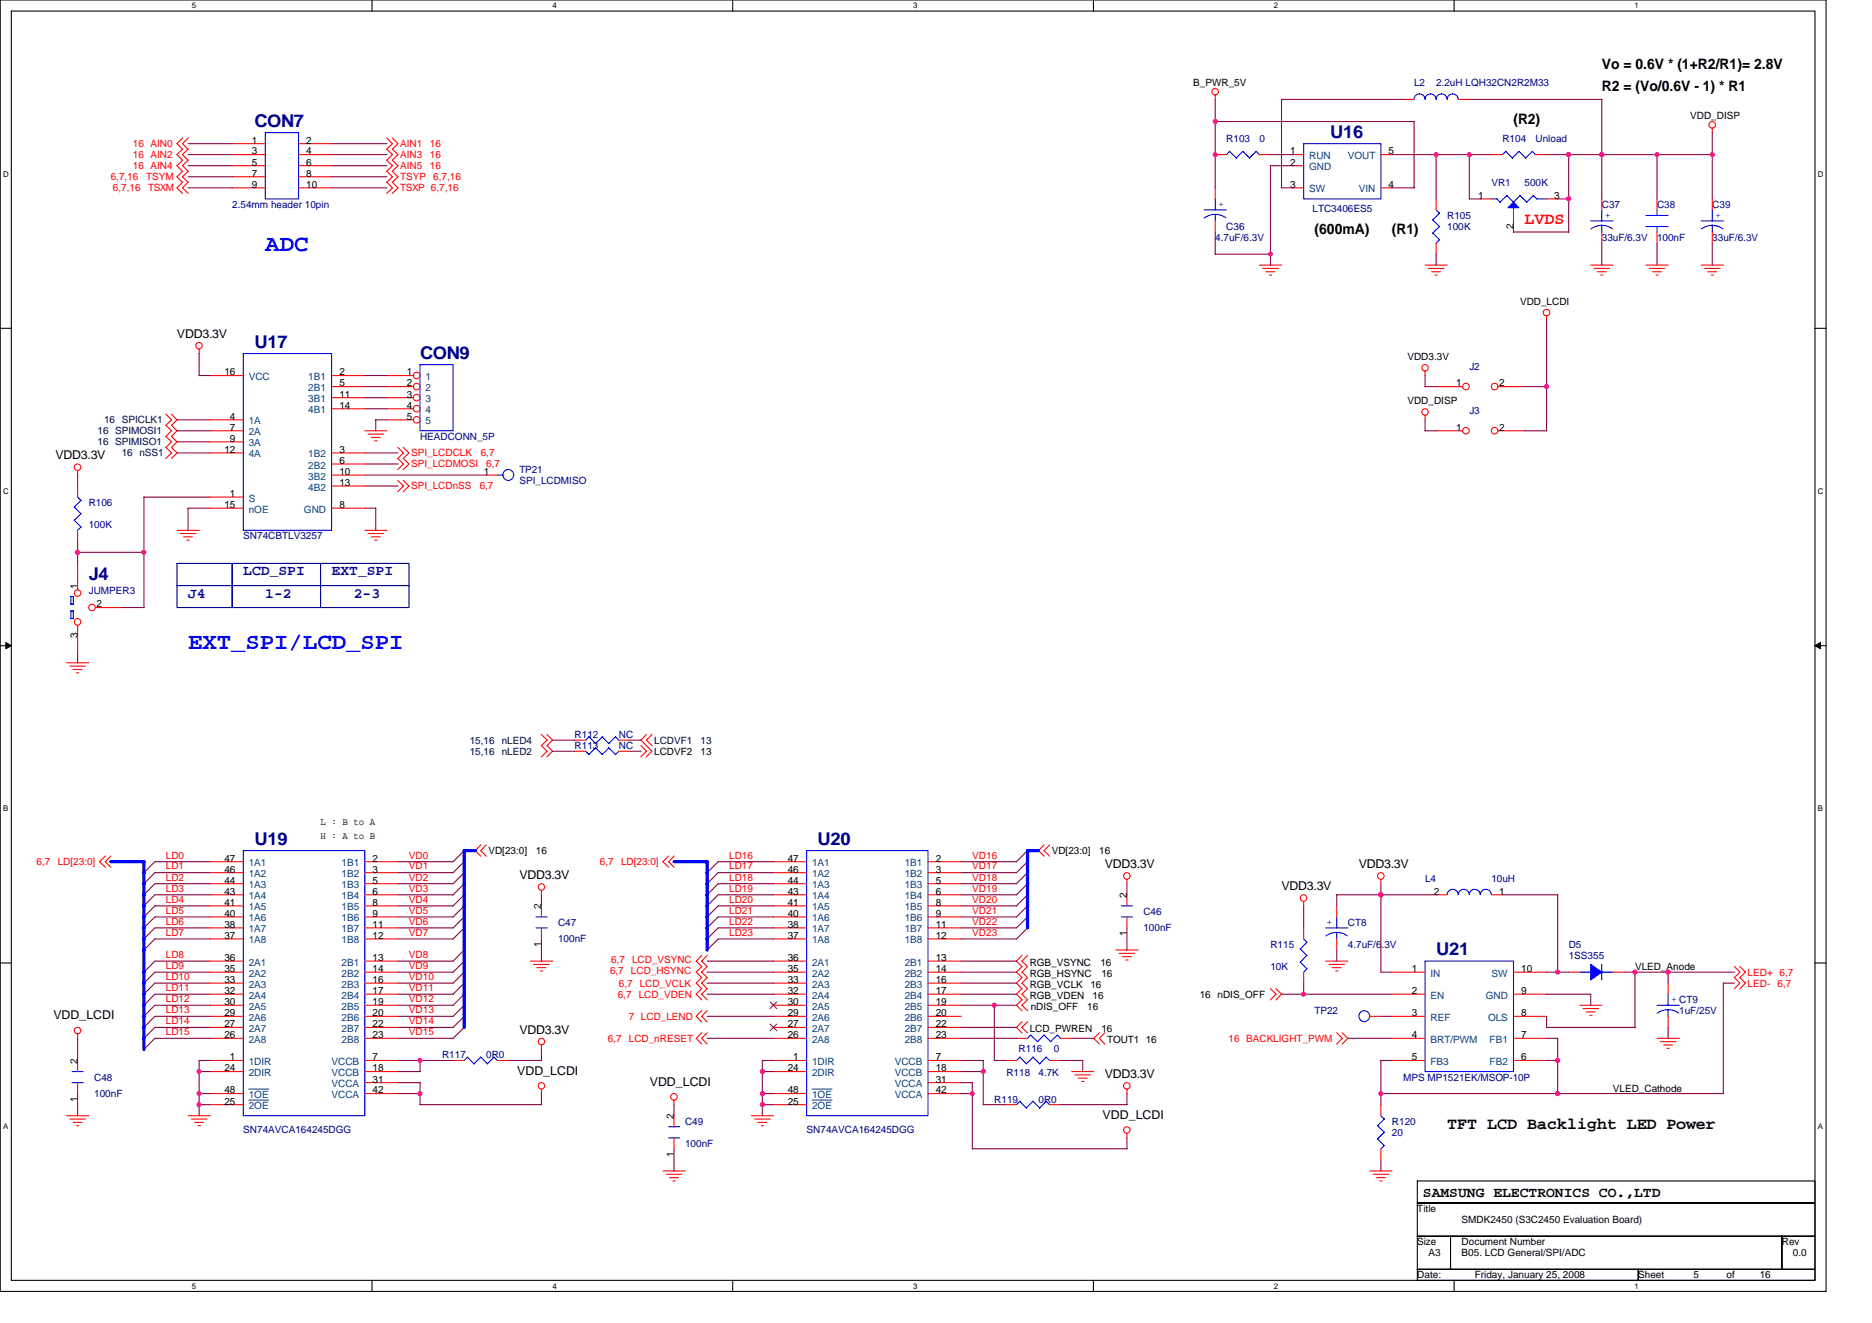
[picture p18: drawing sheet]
<svg xmlns="http://www.w3.org/2000/svg" width="297mm" height="210mm" viewBox="0 0 297 210" stroke-linecap="round" stroke-linejoin="round" font-family="sans-serif">
<defs><g id="words">
<g font-size="3.7" fill="#00f">
<text x="42.1" y="39.9">ADC</text>
<text x="29.8" y="103">EXT_SPI/LCD_SPI</text>
</g>
<g font-size="2.8" fill="#000080">
<text x="40.4" y="20.1">CON7</text>
<text x="211" y="21.9">U16</text>
<text x="40.4" y="55.2">U17</text>
<text x="66.7" y="56.9">CON9</text>
<text x="14.1" y="92">J4</text>
<text x="40.4" y="134">U19</text>
<text x="129.7" y="134">U20</text>
<text x="227.9" y="151.6">U21</text>
</g>
<text font-size="2.6" fill="#f00" x="241.9" y="35.5">LVDS</text>
<text font-size="2.6" x="229.6" y="179.2">TFT LCD Backlight LED Power</text>
<g font-size="2.3">
<text x="254.2" y="10.9">Vo = 0.6V * (1+R2/R1)= 2.8V</text>
<text x="254.2" y="14.4">R2 = (Vo/0.6V - 1) * R1</text>
<text x="240.2" y="19.6">(R2)</text>
<text x="208.6" y="37.2">(600mA)</text>
<text x="220.9" y="37.2">(R1)</text>
<text x="225.8" y="190">SAMSUNG ELECTRONICS CO.,LTD</text>
</g>
<g font-size="2.3" fill="#0000a0">
<text x="29.8" y="94.8">J4</text>
<text x="38.6" y="91.3">LCD_SPI</text>
<text x="42.1" y="94.8">1-2</text>
<text x="52.6" y="91.3">EXT_SPI</text>
<text x="56.1" y="94.8">2-3</text>
</g>
<g font-size="1.9">
<text x="28.1" y="53.6">VDD3.3V</text>
<text x="8.8" y="72.9">VDD3.3V</text>
<text x="175.3" y="137.7">VDD3.3V</text>
<text x="215.6" y="137.7">VDD3.3V</text>
<text x="82.4" y="139.5">VDD3.3V</text>
<text x="203.3" y="141.2">VDD3.3V</text>
<text x="8.5" y="161.7">VDD_LCDI</text>
<text x="82.4" y="164">VDD3.3V</text>
<text x="82.1" y="170.5">VDD_LCDI</text>
<text x="103.1" y="172.3">VDD_LCDI</text>
<text x="175.3" y="171">VDD3.3V</text>
<text x="175" y="177.5">VDD_LCDI</text>
</g>
<g font-size="1.6">
<text x="189.3" y="13.7">B_PWR_5V</text>
<text x="40" y="22.8">1</text>
<text x="48.6" y="22.8">2</text>
<text x="268.2" y="18.9">VDD_DISP</text>
<text x="40" y="24.5">3</text>
<text x="40" y="26.3">5</text>
<text x="40" y="28">7</text>
<text x="40" y="29.8">9</text>
<text x="48.6" y="24.5">4</text>
<text x="48.6" y="26.3">6</text>
<text x="48.6" y="28">8</text>
<text x="48.6" y="29.8">10</text>
<text x="204.7" y="24.5">1</text>
<text x="204.7" y="26.3">2</text>
<text x="204.7" y="29.8">3</text>
<text x="220.3" y="24.5">5</text>
<text x="220.3" y="29.8">4</text>
<text x="234.5" y="31.5">1</text>
<text x="246.6" y="31.5">3</text>
<text x="240.1" y="36.4" transform="rotate(-90 240.1 36.4)">2</text>
<text x="241.2" y="48.4">VDD_LCDI</text>
<text x="35.6" y="59.6">16</text>
<text x="53.8" y="59.6">2</text>
<text x="64.5" y="59.6">1</text>
<text x="223.3" y="57.1">VDD3.3V</text>
<text x="53.8" y="61.3">5</text>
<text x="53.8" y="63.1">11</text>
<text x="53.8" y="64.8">14</text>
<text x="64.5" y="61.3">2</text>
<text x="64.5" y="63.1">3</text>
<text x="64.5" y="64.8">4</text>
<text x="223.3" y="64.2">VDD_DISP</text>
<text x="231" y="61.3">1</text>
<text x="237.9" y="61.3">2</text>
<text x="35.6" y="71.8">12</text>
<text x="36.5" y="66.6">4</text>
<text x="36.5" y="68.3">7</text>
<text x="36.5" y="70.1">9</text>
<text x="53.8" y="71.8">3</text>
<text x="64.5" y="66.6">5</text>
<text x="231" y="68.3">1</text>
<text x="237.9" y="68.3">2</text>
<text x="53.8" y="73.6">6</text>
<text x="53.8" y="75.4">10</text>
<text x="53.8" y="77.1">13</text>
<text x="76.8" y="75.4">1</text>
<text x="35.6" y="80.6">15</text>
<text x="36.5" y="78.8">1</text>
<text x="53.8" y="80.6">8</text>
<text x="12.3" y="93.4" transform="rotate(-90 12.3 93.4)">1</text>
<text x="12.3" y="101.2" transform="rotate(-90 12.3 101.2)">3</text>
<text x="15.3" y="96.4">2</text>
<text x="103.8" y="119.7">LCDVF2</text>
<text x="111.2" y="119.7">13</text>
<text x="50.9" y="130.9">L : B to A</text>
<text x="35.6" y="136.7">47</text>
<text x="50.9" y="133.1">H : A to B</text>
<text x="59.1" y="136.7">2</text>
<text x="77.5" y="135.5">VD[23:0]</text>
<text x="85" y="135.5">16</text>
<text x="125" y="136.7">47</text>
<text x="148.5" y="136.7">2</text>
<text x="166.9" y="135.5">VD[23:0]</text>
<text x="174.4" y="135.5">16</text>
<text x="35.6" y="138.4">46</text>
<text x="35.6" y="140.2">44</text>
<text x="35.6" y="141.9">43</text>
<text x="35.6" y="143.7">41</text>
<text x="59.1" y="138.4">3</text>
<text x="59.1" y="140.2">5</text>
<text x="59.1" y="141.9">6</text>
<text x="59.1" y="143.7">8</text>
<text x="125" y="138.4">46</text>
<text x="125" y="140.2">44</text>
<text x="125" y="141.9">43</text>
<text x="125" y="143.7">41</text>
<text x="148.5" y="138.4">3</text>
<text x="148.5" y="140.2">5</text>
<text x="148.5" y="141.9">6</text>
<text x="148.5" y="143.7">8</text>
<text x="178.8" y="142.5" transform="rotate(-90 178.8 142.5)">2</text>
<text x="227.5" y="141.9">2</text>
<text x="237.9" y="141.9">1</text>
<text x="35.6" y="145.5">40</text>
<text x="35.6" y="147.2">38</text>
<text x="35.6" y="148.9">37</text>
<text x="59.1" y="145.5">9</text>
<text x="59.1" y="147.2">11</text>
<text x="59.1" y="148.9">12</text>
<text x="85.9" y="144.3" transform="rotate(-90 85.9 144.3)">2</text>
<text x="125" y="145.5">40</text>
<text x="125" y="147.2">38</text>
<text x="125" y="148.9">37</text>
<text x="148.5" y="145.5">9</text>
<text x="148.5" y="147.2">11</text>
<text x="148.5" y="148.9">12</text>
<text x="178.8" y="148.6" transform="rotate(-90 178.8 148.6)">1</text>
<text x="35.6" y="152.5">36</text>
<text x="35.6" y="154.2">35</text>
<text x="35.6" y="156">33</text>
<text x="59.1" y="152.5">13</text>
<text x="59.1" y="154.2">14</text>
<text x="59.1" y="156">16</text>
<text x="85.9" y="150.3" transform="rotate(-90 85.9 150.3)">1</text>
<text x="125" y="152.5">36</text>
<text x="125" y="154.2">35</text>
<text x="125" y="156">33</text>
<text x="148.5" y="152.5">13</text>
<text x="148.5" y="154.2">14</text>
<text x="148.5" y="156">16</text>
<text x="163.4" y="153.2">RGB_VSYNC</text>
<text x="163.4" y="154.9">RGB_HSYNC</text>
<text x="174.6" y="153.2">16</text>
<text x="174.8" y="154.9">16</text>
<text x="224" y="154.2">1</text>
<text x="241.4" y="154.2">10</text>
<text x="259.4" y="153.9">VLED_Anode</text>
<text x="35.6" y="157.7">32</text>
<text x="35.6" y="159.5">30</text>
<text x="35.6" y="161.2">29</text>
<text x="59.1" y="157.7">17</text>
<text x="59.1" y="159.5">19</text>
<text x="59.1" y="161.2">20</text>
<text x="125" y="157.7">32</text>
<text x="125" y="159.5">30</text>
<text x="125" y="161.2">29</text>
<text x="148.5" y="157.7">17</text>
<text x="148.5" y="159.5">19</text>
<text x="148.5" y="161.2">20</text>
<text x="163.4" y="158.5">RGB_VDEN</text>
<text x="163.4" y="156.7">RGB_VCLK</text>
<text x="163.6" y="160.2">nDIS_OFF</text>
<text x="172.5" y="160.2">16</text>
<text x="173" y="156.7">16</text>
<text x="173.4" y="158.5">16</text>
<text x="190.4" y="158.3">16 nDIS_OFF</text>
<text x="224" y="157.7">2</text>
<text x="224" y="161.2">3</text>
<text x="241.4" y="161.2">8</text>
<text x="241.4" y="157.7">9</text>
<text x="35.6" y="163">27</text>
<text x="35.6" y="164.7">26</text>
<text x="59.1" y="163">22</text>
<text x="59.1" y="164.7">23</text>
<text x="125" y="163">27</text>
<text x="125" y="164.7">26</text>
<text x="148.5" y="163">22</text>
<text x="148.5" y="164.7">23</text>
<text x="163.4" y="163.7">LCD_PWREN</text>
<text x="174.8" y="163.7">16</text>
<text x="175.7" y="165.5">TOUT1 16</text>
<text x="224" y="164.7">4</text>
<text x="241.4" y="164.7">7</text>
<text x="12.3" y="168.8" transform="rotate(-90 12.3 168.8)">2</text>
<text x="35.6" y="170">24</text>
<text x="35.6" y="173.5">48</text>
<text x="36.5" y="168.2">1</text>
<text x="59.1" y="168.2">7</text>
<text x="59.1" y="170">18</text>
<text x="59.1" y="171.7">31</text>
<text x="59.1" y="173.5">42</text>
<text x="125" y="170">24</text>
<text x="125" y="173.5">48</text>
<text x="125.9" y="168.2">1</text>
<text x="148.5" y="168.2">7</text>
<text x="148.5" y="170">18</text>
<text x="148.5" y="171.7">31</text>
<text x="148.5" y="173.5">42</text>
<text x="224" y="168.2">5</text>
<text x="241.4" y="168.2">6</text>
<text x="255.9" y="173.2">VLED_Cathode</text>
<text x="12.3" y="174.9" transform="rotate(-90 12.3 174.9)">1</text>
<text x="35.6" y="175.2">25</text>
<text x="106.9" y="177.5" transform="rotate(-90 106.9 177.5)">2</text>
<text x="125" y="175.2">25</text>
<text x="106.9" y="183.6" transform="rotate(-90 106.9 183.6)">1</text>
<text x="224.9" y="192.3">Title</text>
<text x="224.9" y="197.5">Size</text>
<text x="231.9" y="197.5">Document Number</text>
<text x="231.9" y="194">SMDK2450 (S3C2450 Evaluation Board)</text>
<text x="282.7" y="197.5">Rev</text>
<text x="224.9" y="202.8">Date:</text>
<text x="226.6" y="199.3">A3</text>
<text x="231.9" y="199.3">B05. LCD General/SPI/ADC</text>
<text x="234" y="202.8">Friday, January 25, 2008</text>
<text x="259.9" y="202.8">Sheet</text>
<text x="268.7" y="202.8">5</text>
<text x="274" y="202.8">of</text>
<text x="279.2" y="202.8">16</text>
<text x="284.5" y="199.3">0.0</text>
</g>
<g font-size="1.6" fill="#000080">
<text x="224.4" y="13.7">L2</text>
<text x="227.9" y="13.7">2.2uH LQH32CN2R2M33</text>
<text x="194.6" y="22.5">R103</text>
<text x="199.8" y="22.5">0</text>
<text x="238.4" y="22.5">R104</text>
<text x="243.6" y="22.5">Unload</text>
<text x="236.6" y="29.5">VR1</text>
<text x="241.9" y="29.5">500K</text>
<text x="36.8" y="33">2.54mm header 10pin</text>
<text x="208.3" y="33.7">LTC3406ES5</text>
<text x="229.6" y="34.7">R105</text>
<text x="254.2" y="33">C37</text>
<text x="262.9" y="33">C38</text>
<text x="271.7" y="33">C39</text>
<text x="192.8" y="38.2">4.7uF/6.3V</text>
<text x="194.6" y="36.5">C36</text>
<text x="229.6" y="36.5">100K</text>
<text x="254.2" y="38.2">33uF/6.3V</text>
<text x="262.9" y="38.2">100nF</text>
<text x="271.7" y="38.2">33uF/6.3V</text>
<text x="233.1" y="58.7">J2</text>
<text x="233.1" y="65.7">J3</text>
<text x="66.7" y="69.8">HEADCONN_5P</text>
<text x="82.4" y="75">TP21</text>
<text x="82.4" y="76.8">SPI_LCDMISO</text>
<text x="14.1" y="80.3">R106</text>
<text x="14.1" y="83.8">100K</text>
<text x="38.6" y="85.6">SN74CBTLV3257</text>
<text x="14.1" y="94.3">JUMPER3</text>
<text x="91.2" y="117.1">R112</text>
<text x="91.2" y="118.9">R113</text>
<text x="98.2" y="117.1">NC</text>
<text x="98.2" y="118.9">NC</text>
<text x="226.1" y="139.9">L4</text>
<text x="236.6" y="139.9">10uH</text>
<text x="88.6" y="146.9">C47</text>
<text x="88.6" y="149.5">100nF</text>
<text x="181.4" y="145.1">C46</text>
<text x="181.4" y="147.8">100nF</text>
<text x="213.9" y="146.9">CT8</text>
<text x="201.6" y="150.4">R115</text>
<text x="201.6" y="153.9">10K</text>
<text x="213.9" y="150.4">4.7uF/6.3V</text>
<text x="248.9" y="150.4">D5</text>
<text x="248.9" y="152.1">1SS355</text>
<text x="208.6" y="160.9">TP22</text>
<text x="266.4" y="160.9">1uF/25V</text>
<text x="70.1" y="167.9">R117</text>
<text x="77.1" y="167.9">0R0</text>
<text x="161.6" y="166.9">R116</text>
<text x="167.2" y="166.9">0</text>
<text x="14.9" y="171.4">C48</text>
<text x="159.7" y="170.7">R118</text>
<text x="164.8" y="170.7">4.7K</text>
<text x="222.6" y="171.4">MPS MP1521EK/MSOP-10P</text>
<text x="14.9" y="174.1">100nF</text>
<text x="38.6" y="179.8">SN74AVCA164245DGG</text>
<text x="108.7" y="178.4">C49</text>
<text x="128" y="179.8">SN74AVCA164245DGG</text>
<text x="157.8" y="174.9">R119</text>
<text x="164.8" y="174.9">0R0</text>
<text x="220.9" y="178.4">R120</text>
<text x="108.7" y="181.9">100nF</text>
<text x="220.9" y="180.2">20</text>
</g>
<g font-size="1.6" fill="#f00">
<text x="21.1" y="23.3">16 AIN0</text>
<text x="63.5" y="23.3">AIN1</text>
<text x="68.2" y="23.3">16</text>
<text x="17.6" y="28.6">6,7,16</text>
<text x="21.1" y="26.8">16 AIN4</text>
<text x="21.1" y="25.1">16 AIN2</text>
<text x="23.2" y="28.6">TSYM</text>
<text x="63.5" y="25.1">AIN3</text>
<text x="63.5" y="28.6">TSYP</text>
<text x="63.5" y="26.8">AIN5</text>
<text x="68.2" y="25.1">16</text>
<text x="68.2" y="26.8">16</text>
<text x="68.7" y="28.6">6,7,16</text>
<text x="17.9" y="30.3">6,7,16</text>
<text x="23.5" y="30.3">TSXM</text>
<text x="63.5" y="30.3">TSXP 6,7,16</text>
<text x="65.2" y="72.4">SPI_LCDCLK</text>
<text x="65.2" y="77.7">SPI_LCDnSS</text>
<text x="65.2" y="74.1">SPI_LCDMOSI</text>
<text x="76.1" y="77.7">6,7</text>
<text x="76.3" y="72.4">6,7</text>
<text x="77.1" y="74.1">6,7</text>
<text x="5.8" y="137.2">6,7</text>
<text x="9.2" y="137.2">LD[23:0]</text>
<text x="26.3" y="136.2">LD0</text>
<text x="26.3" y="137.9">LD1</text>
<text x="64.9" y="136.2">VD0</text>
<text x="64.9" y="137.9">VD1</text>
<text x="95.2" y="137.2">6,7</text>
<text x="98.5" y="137.2">LD[23:0]</text>
<text x="115.7" y="136.2">LD16</text>
<text x="115.7" y="137.9">LD17</text>
<text x="154.3" y="137.9">VD17</text>
<text x="154.3" y="136.2">VD16</text>
<text x="26.3" y="143.2">LD4</text>
<text x="26.3" y="141.5">LD3</text>
<text x="26.3" y="139.7">LD2</text>
<text x="64.9" y="139.7">VD2</text>
<text x="64.9" y="141.5">VD3</text>
<text x="64.9" y="143.2">VD4</text>
<text x="115.7" y="143.2">LD20</text>
<text x="115.7" y="141.5">LD19</text>
<text x="115.7" y="139.7">LD18</text>
<text x="154.3" y="141.5">VD19</text>
<text x="154.3" y="143.2">VD20</text>
<text x="154.3" y="139.7">VD18</text>
<text x="26.3" y="145">LD5</text>
<text x="26.3" y="148.5">LD7</text>
<text x="26.3" y="146.7">LD6</text>
<text x="64.9" y="145">VD5</text>
<text x="64.9" y="148.5">VD7</text>
<text x="64.9" y="146.7">VD6</text>
<text x="115.7" y="145">LD21</text>
<text x="115.7" y="148.5">LD23</text>
<text x="115.7" y="146.7">LD22</text>
<text x="154.3" y="148.5">VD23</text>
<text x="154.3" y="146.7">VD22</text>
<text x="154.3" y="145">VD21</text>
<text x="26.3" y="152">LD8</text>
<text x="26.3" y="153.7">LD9</text>
<text x="26.3" y="155.5">LD10</text>
<text x="64.9" y="153.7">VD9</text>
<text x="64.9" y="152">VD8</text>
<text x="64.9" y="155.5">VD10</text>
<text x="96.8" y="154.6">6,7</text>
<text x="97" y="152.8">6,7</text>
<text x="100.1" y="154.6">LCD_HSYNC</text>
<text x="100.3" y="152.8">LCD_VSYNC</text>
<text x="277.3" y="154.8">LED+ 6,7</text>
<text x="26.3" y="159">LD12</text>
<text x="26.3" y="160.7">LD13</text>
<text x="26.3" y="157.2">LD11</text>
<text x="64.9" y="159">VD12</text>
<text x="64.9" y="157.2">VD11</text>
<text x="64.9" y="160.7">VD13</text>
<text x="98" y="158.3">6,7</text>
<text x="98.2" y="156.5">6,7</text>
<text x="99.8" y="161.8">7 LCD_LEND</text>
<text x="101.3" y="158.3">LCD_VDEN</text>
<text x="101.5" y="156.5">LCD_VCLK</text>
<text x="277.3" y="156.5">LED-</text>
<text x="282" y="156.5">6,7</text>
<text x="26.3" y="164.2">LD15</text>
<text x="26.3" y="162.5">LD14</text>
<text x="64.9" y="162.5">VD14</text>
<text x="64.9" y="164.2">VD15</text>
<text x="96.4" y="165.3">6,7</text>
<text x="99.8" y="165.3">LCD_nRESET</text>
<text x="194.9" y="165.3">16 BACKLIGHT_PWM</text>
</g>
<g font-size="1.6" fill="#004080">
<text x="207.7" y="25.3">RUN</text>
<text x="207.7" y="27">GND</text>
<text x="213.9" y="25.3">VOUT</text>
<text x="207.7" y="30.5">SW</text>
<text x="215.6" y="30.5">VIN</text>
<text x="39.5" y="60.3">VCC</text>
<text x="48.9" y="60.3">1B1</text>
<text x="48.9" y="62.1">2B1</text>
<text x="48.9" y="63.8">3B1</text>
<text x="48.9" y="65.6">4B1</text>
<text x="67.5" y="60.3">1</text>
<text x="67.5" y="62.1">2</text>
<text x="67.5" y="63.8">3</text>
<text x="67.5" y="65.6">4</text>
<text x="39.5" y="67.3">1A</text>
<text x="39.5" y="69.1">2A</text>
<text x="39.5" y="70.8">3A</text>
<text x="67.5" y="67.3">5</text>
<text x="39.5" y="72.6">4A</text>
<text x="48.9" y="72.6">1B2</text>
<text x="48.9" y="74.3">2B2</text>
<text x="48.9" y="76.1">3B2</text>
<text x="48.9" y="77.8">4B2</text>
<text x="39.5" y="81.3">nOE</text>
<text x="39.5" y="79.6">S</text>
<text x="48.2" y="81.3">GND</text>
<text x="39.5" y="137.4">1A1</text>
<text x="54.2" y="137.4">1B1</text>
<text x="128.9" y="137.4">1A1</text>
<text x="143.5" y="137.4">1B1</text>
<text x="39.5" y="139.2">1A2</text>
<text x="39.5" y="140.9">1A3</text>
<text x="39.5" y="142.7">1A4</text>
<text x="54.2" y="139.2">1B2</text>
<text x="54.2" y="140.9">1B3</text>
<text x="54.2" y="142.7">1B4</text>
<text x="128.9" y="139.2">1A2</text>
<text x="128.9" y="140.9">1A3</text>
<text x="128.9" y="142.7">1A4</text>
<text x="143.5" y="139.2">1B2</text>
<text x="143.5" y="140.9">1B3</text>
<text x="143.5" y="142.7">1B4</text>
<text x="39.5" y="144.4">1A5</text>
<text x="39.5" y="146.2">1A6</text>
<text x="39.5" y="147.9">1A7</text>
<text x="39.5" y="149.7">1A8</text>
<text x="54.2" y="144.4">1B5</text>
<text x="54.2" y="146.2">1B6</text>
<text x="54.2" y="147.9">1B7</text>
<text x="54.2" y="149.7">1B8</text>
<text x="128.9" y="144.4">1A5</text>
<text x="128.9" y="146.2">1A6</text>
<text x="128.9" y="147.9">1A7</text>
<text x="128.9" y="149.7">1A8</text>
<text x="143.5" y="144.4">1B5</text>
<text x="143.5" y="146.2">1B6</text>
<text x="143.5" y="147.9">1B7</text>
<text x="143.5" y="149.7">1B8</text>
<text x="39.5" y="153.2">2A1</text>
<text x="39.5" y="155">2A2</text>
<text x="54.2" y="153.2">2B1</text>
<text x="54.2" y="155">2B2</text>
<text x="128.9" y="153.2">2A1</text>
<text x="128.9" y="155">2A2</text>
<text x="143.5" y="153.2">2B1</text>
<text x="143.5" y="155">2B2</text>
<text x="227" y="155">IN</text>
<text x="236.6" y="155">SW</text>
<text x="39.5" y="156.7">2A3</text>
<text x="39.5" y="158.5">2A4</text>
<text x="39.5" y="160.2">2A5</text>
<text x="39.5" y="162">2A6</text>
<text x="54.2" y="156.7">2B3</text>
<text x="54.2" y="158.5">2B4</text>
<text x="54.2" y="160.2">2B5</text>
<text x="54.2" y="162">2B6</text>
<text x="128.9" y="156.7">2A3</text>
<text x="128.9" y="158.5">2A4</text>
<text x="128.9" y="160.2">2A5</text>
<text x="128.9" y="162">2A6</text>
<text x="143.5" y="156.7">2B3</text>
<text x="143.5" y="158.5">2B4</text>
<text x="143.5" y="160.2">2B5</text>
<text x="143.5" y="162">2B6</text>
<text x="227" y="158.5">EN</text>
<text x="227" y="162">REF</text>
<text x="235.8" y="158.5">GND</text>
<text x="236.1" y="162">OLS</text>
<text x="39.5" y="163.7">2A7</text>
<text x="39.5" y="165.5">2A8</text>
<text x="54.2" y="163.7">2B7</text>
<text x="54.2" y="165.5">2B8</text>
<text x="128.9" y="163.7">2A7</text>
<text x="128.9" y="165.5">2A8</text>
<text x="143.5" y="163.7">2B7</text>
<text x="143.5" y="165.5">2B8</text>
<text x="227" y="165.5">BRT/PWM</text>
<text x="236.4" y="165.5">FB1</text>
<text x="39.5" y="169">1DIR</text>
<text x="39.5" y="170.7">2DIR</text>
<text x="52.6" y="169">VCCB</text>
<text x="52.6" y="170.7">VCCB</text>
<text x="52.6" y="172.5">VCCA</text>
<text x="128.9" y="169">1DIR</text>
<text x="128.9" y="170.7">2DIR</text>
<text x="142" y="169">VCCB</text>
<text x="142" y="170.7">VCCB</text>
<text x="142" y="172.5">VCCA</text>
<text x="227" y="169">FB3</text>
<text x="236.4" y="169">FB2</text>
<text x="39.5" y="174.2">1OE</text>
<text x="39.5" y="176">2OE</text>
<text x="52.6" y="174.2">VCCA</text>
<text x="128.9" y="174.2">1OE</text>
<text x="128.9" y="176">2OE</text>
<text x="142" y="174.2">VCCA</text>
</g>
<g font-size="1.6" fill="#00f">
<text x="193.4" y="32.8">+</text>
<text x="254.7" y="34.5">+</text>
<text x="272.2" y="34.5">+</text>
<text x="210.5" y="146.7">+</text>
<text x="265.2" y="159">+ CT9</text>
</g>
<g font-size="1.6" fill="#000040">
<text x="15.5" y="68.9">16 SPIMOSI1</text>
<text x="15.5" y="70.7">16 SPIMISO1</text>
<text x="16.5" y="67.1">16 SPICLK1</text>
<text x="19.3" y="72.4">16 nSS1</text>
<text x="74.5" y="118">15,16</text>
<text x="74.5" y="119.7">15,16</text>
<text x="79.6" y="118">nLED4</text>
<text x="79.6" y="119.7">nLED2</text>
<text x="103.8" y="118">LCDVF1</text>
<text x="111.2" y="118">13</text>
</g>
<g font-size="1.3">
<text x="30.4" y="1.3">5</text>
<text x="87.6" y="1.3">4</text>
<text x="144.9" y="1.3">3</text>
<text x="202.1" y="1.3">2</text>
<text x="259.4" y="1.3">1</text>
<text x=".5" y="28">D</text>
<text x="288.4" y="28">D</text>
<text x=".5" y="78.4">C</text>
<text x="288.4" y="78.4">C</text>
<text x=".5" y="128.7">B</text>
<text x="288.4" y="128.7">B</text>
<text x=".5" y="179.1">A</text>
<text x="288.4" y="179.1">A</text>
<text x="30.4" y="204.4">5</text>
<text x="87.6" y="204.4">4</text>
<text x="144.9" y="204.4">3</text>
<text x="202.1" y="204.4">2</text>
<text x="259.4" y="204.4">1</text>
</g>
</g></defs>
<path d="M0 0h289.7v204.9h-289.7zM1.8 1.8h286.2v201.3h-286.2z" fill="none" stroke="#000" stroke-width=".17"/>
<g fill="#fff">
<path d="M30.4 .2h.7v1.4h-.7z"/>
<path d="M30.4 203.3h.7v1.4h-.7z"/>
</g>
<path d="M59 0v1.8M59 203.1v1.8" fill="none" stroke="#000" stroke-width=".17"/>
<g fill="#fff">
<path d="M87.6 .2h.7v1.4h-.7z"/>
<path d="M87.6 203.3h.7v1.4h-.7z"/>
</g>
<path d="M116.3 0v1.8M116.3 203.1v1.8" fill="none" stroke="#000" stroke-width=".17"/>
<g fill="#fff">
<path d="M144.9 .2h.7v1.4h-.7z"/>
<path d="M144.9 203.3h.7v1.4h-.7z"/>
</g>
<path d="M173.5 0v1.8M173.5 203.1v1.8" fill="none" stroke="#000" stroke-width=".17"/>
<g fill="#fff">
<path d="M202.1 .2h.7v1.4h-.7z"/>
<path d="M202.1 203.3h.7v1.4h-.7z"/>
</g>
<path d="M230.7 0v1.8M230.7 203.1v1.8" fill="none" stroke="#000" stroke-width=".17"/>
<g fill="#fff">
<path d="M259.4 .2h.6v1.4h-.6z"/>
<path d="M259.4 203.3h.6v1.4h-.6z"/>
<path d="M.5 26.9h.9v1.4h-.9z"/>
<path d="M288.4 26.9h.9v1.4h-.9z"/>
<path d="M.5 77.3h.9v1.4h-.9z"/>
<path d="M288.4 77.3h.9v1.4h-.9z"/>
</g>
<path d="M0 52.1h1.8M288 52.1h1.7" fill="none" stroke="#000" stroke-width=".17"/>
<g fill="#fff">
<path d="M.5 127.6h.8v1.4h-.8z"/>
<path d="M288.4 127.6h.9v1.4h-.9z"/>
</g>
<path d="M0 102.4h1.8M288 102.4h1.7" fill="none" stroke="#000" stroke-width=".17"/>
<path d="M.9 101.9l.9 .5-.9 .5zM288 102.4l.9-.5v1z" fill="#000" stroke="#000" stroke-width=".16"/>
<g fill="#fff">
<path d="M.5 177.9h.8v1.4h-.8z"/>
<path d="M288.4 177.9h.9v1.4h-.9z"/>
</g>
<path d="M0 152.8h1.8M288 152.8h1.7M224.9 187.4h63.1v3.5h-63.1zM224.9 190.9h63.1v5.2h-63.1zM224.9 196.1h5.3v5.3h-5.3zM230.2 196.1h52.5v5.3h-52.5zM282.7 196.1h5.3v5.3h-5.3zM224.9 201.4h35v1.7h-35zM259.9 201.4h28.1v1.7h-28.1z" fill="none" stroke="#000" stroke-width=".17"/>
<path d="M28.1 89.4h8.7v3.5h-8.7zM28.1 92.9h8.7v3.5h-8.7zM36.8 89.4h14.1v3.5h-14.1zM36.8 92.9h14.1v3.5h-14.1zM50.9 89.4h14v3.5h-14zM50.9 92.9h14v3.5h-14z" fill="none" stroke="#0000a0" stroke-width=".17"/>
<g fill="none" stroke="#f00" stroke-width=".17">
<path d="M192.8 15.1v.7M222.6 15.8h1.8M231.4 15.8h1.7M29 25.4l-.9 .9 .9 .9M29 23.6l-.9 .9 .9 .9M29 21.9l-.9 .9 .9 .9M29 27.2l-.9 .8 .9 .9M29 28.9l-.9 .9 .9 .9M29.9 25.4l-.9 .9 .9 .9M29.9 23.6l-.9 .9 .9 .9M29.9 21.9l-.9 .9 .9 .9M29.9 27.2l-.9 .8 .9 .9"/>
<path d="M29.9 28.9l-.9 .9 .9 .9M36.8 24.5h5.3M36.8 26.3h5.3M36.8 29.8h5.3M36.8 22.8h5.3M36.8 28h5.3M47.4 24.5h5.2M47.4 26.3h5.2M47.4 29.8h5.2M47.4 22.8h5.2M47.4 28h5.2M61.4 21.9l.9 .9-.9 .9"/>
<path d="M61.4 23.6l.9 .9-.9 .9M61.4 27.2l.9 .8-.9 .9M61.4 25.4l.9 .9-.9 .9M61.4 28.9l.9 .9-.9 .9M62.2 21.9l.9 .9-.9 .9M62.2 23.6l.9 .9-.9 .9M62.2 27.2l.9 .8-.9 .9M62.2 25.4l.9 .9-.9 .9M62.2 28.9l.9 .9-.9 .9M192.8 29.8v1.8M192.8 35.1v1.7M192.8 24.5h1.8"/>
<path d="M199.8 24.5h1.8M205.1 24.5h1.8M205.1 26.3h1.8M205.1 29.8h1.8M219.1 24.5h1.8M219.1 29.8h1.8M227.9 31.6v1.7M227.9 38.6v1.7M234.9 31.6h1.7M236.6 24.5h1.8M240.2 33.3v1.8M243.6 24.5h1.8"/>
<path d="M245.4 31.6h1.8M254.2 31.6v1.7M254.2 36.8v1.8M262.9 31.6v1.7M262.9 36.8v1.8M271.7 20.3v.8M271.7 31.6v1.7M271.7 36.8v1.8M31.6 55.4v.7M33.3 59.6h5.3M52.6 59.6h5.3M61.4 59.6h4.2"/>
<path d="M199.8 42.1h3.6M200.4 42.6h2.4M200.9 43.1h1.4M201.4 43.6h.4M226.1 58.9v.7M226.1 42.1h3.6M226.6 42.6h2.5M227.2 43.1h1.4M227.7 43.6h.4M245.4 50.1v.7M252.4 42.1h3.5M252.9 42.6h2.5"/>
<path d="M253.4 43.1h1.5M254 43.6h.4M261.2 42.1h3.5M261.7 42.6h2.5M262.2 43.1h1.4M262.8 43.6h.3M269.9 42.1h3.6M270.5 42.6h2.4M271 43.1h1.4M271.5 43.6h.4M12.3 74.7v.7M12.3 77.1v1.8"/>
<path d="M26.3 67.5l.9 .8-.9 1M26.3 71l.9 .9-.9 .8M26.3 65.7l.9 .9-.9 .9M26.3 69.2l.9 .9-.9 .9M27.2 67.5l.9 .8-.9 1M27.2 71l.9 .9-.9 .8M27.2 65.7l.9 .9-.9 .9M27.2 69.2l.9 .9-.9 .9M33.3 68.3h5.3M33.3 66.6h5.3M33.3 71.9h5.3M33.3 78.9h5.3"/>
<path d="M33.3 70.1h5.3M52.6 75.4h5.3M52.6 61.3h5.3M52.6 63.1h5.3M52.6 64.9h5.3M52.6 71.9h5.3M52.6 73.6h5.3M52.6 77.1h5.3M57.9 68.3h3.5M58.4 68.9h2.5M58.9 69.4h1.4M59.5 69.9h.3"/>
<path d="M61.4 61.3h4.2M61.4 63.1h4.2M61.4 64.9h4.2M61.4 66.6h4.2M63.1 71l.9 .9-.9 .8M63.1 76.2l.9 .9-.9 .9M63.1 72.7l.9 .9-.9 .9M64 71l.9 .9-.9 .8M64 76.2l.9 .9-.9 .9M64 72.7l.9 .9-.9 .9M77.1 75.4h1.8M226.1 65.9v.7"/>
<path d="M227.9 68.3h4.2M227.9 61.3h4.2M237.7 68.3h4.2M237.7 61.3h4.2M12.3 84.1v1.8M12.3 89.4v4.2M12.3 99.2v4.2M15.1 96.4h4.2M28.1 84.1h3.5M28.6 84.6h2.5M29.1 85.2h1.4M29.7 85.7h.3"/>
<path d="M33.3 80.6h5.3M52.6 80.6h5.3M57.9 84.1h3.5M58.4 84.6h2.5M58.9 85.2h1.4M59.5 85.7h.3M10.6 105.2h3.5M11.1 105.7h2.5M11.6 106.2h1.4M12.1 106.7h.4M85.9 116.5l.9 .9-.9 .9M85.9 118.3l.9 .9-.9 .9"/>
<path d="M86.8 116.5l.9 .9-.9 .9M86.8 118.3l.9 .9-.9 .9M91.2 117.4h1.7M91.2 119.2h1.7M98.2 117.4h1.7M98.2 119.2h1.7M101.7 118.3l.9 .9-.9 .9M102.5 118.3l.9 .9-.9 .9M102.6 116.5l-.9 .9 .9 .9M103.5 116.5l-.9 .9 .9 .9M16.7 135.8l-.9 .9 .9 .9M17.6 135.8l-.9 .9 .9 .9"/>
<path d="M33.3 136.7h5.3M33.3 138.5h5.3M57.9 136.7h5.2M57.9 138.5h5.2M76.3 134l-.9 1 .9 .8M77.2 134l-.9 1 .9 .8M106.1 135.8l-.9 .9 .9 .9M107 135.8l-.9 .9 .9 .9M122.7 136.7h5.3M122.7 138.5h5.3M147.3 136.7h5.2M147.3 138.5h5.2"/>
<path d="M165.7 134l-.9 1 .9 .8M166.6 134l-.9 1 .9 .8M178.8 139.5v.7M219.1 139.5v.7M33.3 152.5h5.3M33.3 159.5h5.3M33.3 140.2h5.3M33.3 142h5.3M33.3 143.7h5.3M33.3 145.5h5.3M33.3 147.2h5.3M33.3 149h5.3"/>
<path d="M33.3 154.2h5.3M33.3 156h5.3M33.3 157.7h5.3M57.9 152.5h5.2M57.9 159.5h5.2M57.9 140.2h5.2M57.9 142h5.2M57.9 143.7h5.2M57.9 145.5h5.2M57.9 147.2h5.2M57.9 149h5.2M57.9 154.2h5.2"/>
<path d="M57.9 156h5.2M57.9 157.7h5.2M84.2 152.5h3.5M84.7 153h2.5M85.2 153.5h1.4M85.7 154.1h.4M85.9 141.3v.7M85.9 143.7v1.8M85.9 147.2v1.8M111.4 155.1l-.9 .9 .9 .9M111.4 156.8l-.9 .9 .9 .9M111.4 151.6l-.9 .9 .9 .9"/>
<path d="M111.4 153.3l-.9 .9 .9 .9M112.2 155.1l-.9 .9 .9 .9M112.2 156.8l-.9 .9 .9 .9M112.2 151.6l-.9 .9 .9 .9M112.2 153.3l-.9 .9 .9 .9M122.7 152.5h5.3M122.7 159.5h5.3M122.7 140.2h5.3M122.7 142h5.3M122.7 143.7h5.3M122.7 145.5h5.3M122.7 147.2h5.3"/>
<path d="M122.7 149h5.3M122.7 154.2h5.3M122.7 156h5.3M122.7 157.7h5.3M147.3 152.5h5.2M147.3 159.5h5.2M147.3 140.2h5.2M147.3 142h5.2M147.3 143.7h5.2M147.3 145.5h5.2M147.3 147.2h5.2M147.3 149h5.2"/>
<path d="M147.3 154.2h5.2M147.3 156h5.2M147.3 157.7h5.2M162.2 156.8l-.9 .9 .9 .9M162.2 151.6l-.9 .9 .9 .9M162.2 155.1l-.9 .9 .9 .9M162.2 153.3l-.9 .9 .9 .9M162.2 158.6l-.9 .9 .9 .9M163.1 151.6l-.9 .9 .9 .9M163.1 158.6l-.9 .9 .9 .9M163.1 156.8l-.9 .9 .9 .9M163.1 155.1l-.9 .9 .9 .9"/>
<path d="M163.1 153.3l-.9 .9 .9 .9M177.1 150.7h3.5M177.6 151.3h2.5M178.1 151.8h1.4M178.6 152.3h.4M178.8 142v1.7M178.8 145.5v1.7M201.6 156.8l.9 .9-.9 .9M202.5 156.8l.8 .9-.8 .9M206.9 143v.7M206.9 147.2v1.8M206.9 154.2v1.8"/>
<path d="M210.4 152.5h3.5M210.9 153h2.5M211.4 153.5h1.4M211.9 154.1h.4M212.1 143.7v1.8M212.1 149v1.7M220.9 154.2h5.2M220.9 157.7h5.2M227.9 142h1.7M236.6 142h1.8M240.2 154.2h5.2M240.2 157.7h5.2"/>
<path d="M248.9 154.2h1.8M250.7 159.5h3.5M255.9 154.2h1.8M264.7 156v1.7M275.2 155.1l.9 .9-.9 .9M275.2 153.3l.9 .9-.9 .9M276.1 155.1l.9 .9-.9 .9M276.1 153.3l.9 .9-.9 .9M10.6 177h3.5M11.1 177.5h2.5M11.6 178.1h1.4M12.1 178.6h.4"/>
<path d="M12.3 164v.8M12.3 168.3v1.7M12.3 171.8v1.7M29.8 177h3.6M30.4 177.5h2.4M30.9 178.1h1.4M31.4 178.6h.4M33.3 170h5.3M33.3 164.7h5.3M33.3 168.3h5.3M33.3 161.2h5.3M33.3 163h5.3"/>
<path d="M33.3 173.5h5.3M33.3 175.3h5.3M57.9 170h5.2M57.9 164.7h5.2M57.9 168.3h5.2M57.9 161.2h5.2M57.9 163h5.2M57.9 173.5h5.2M57.9 171.8h5.2M71.9 168.3h1.8M78.9 168.3h1.8M85.9 165.8v.7"/>
<path d="M85.9 172.8v.7M107 174.6v.7M107 177v1.8M111.4 160.3l-.9 .9 .9 .9M111.4 163.9l-.9 .8 .9 1M112.2 160.3l-.9 .9 .9 .9M112.2 163.9l-.9 .8 .9 1M119.2 177h3.5M119.7 177.5h2.5M120.2 178.1h1.5M120.8 178.6h.4M122.7 170h5.3"/>
<path d="M122.7 164.7h5.3M122.7 168.3h5.3M122.7 161.2h5.3M122.7 163h5.3M122.7 173.5h5.3M122.7 175.3h5.3M147.3 170h5.2M147.3 164.7h5.2M147.3 168.3h5.2M147.3 161.2h5.2M147.3 163h5.2M147.3 173.5h5.2"/>
<path d="M147.3 171.8h5.2M159.5 168.3h1.8M159.5 175.3h1.8M161.3 164.7h1.7M162.2 162.1l-.9 .9 .9 .9M163.1 162.1l-.9 .9 .9 .9M166.5 168.3h1.8M166.5 175.3h1.8M168.3 164.7h1.7M170 170h3.6M170.6 170.5h2.5M171.1 171h1.4"/>
<path d="M171.6 171.6h.4M174.5 163.9l-1 .8 1 1M175.3 163.9l-.9 .8 .9 1M178.8 172.8v.7M178.8 179.8v.8M212.1 163.9l.9 .8-.9 1M213 163.9l.9 .8-.9 1M217.4 161.2h1.7M219.1 175.3v1.7M220.9 164.7h5.2M220.9 168.3h5.2M220.9 161.2h5.2"/>
<path d="M240.2 164.7h5.2M240.2 168.3h5.2M240.2 161.2h5.2M251.2 160h2.5M251.7 160.5h1.4M252.2 161.1h.4M262.9 164.7h3.6M263.5 165.3h2.4M264 165.8h1.4M264.5 166.3h.4M264.7 161.2v1.8M105.2 185.8h3.5"/>
<path d="M105.7 186.3h2.5M106.2 186.8h1.5M106.8 187.4h.3M107 180.5v1.8M217.4 185.8h3.5M217.9 186.3h2.5M218.4 186.8h1.4M218.9 187.4h.4M219.1 182.3v1.7"/>
<circle cx="192.8" cy="14.5" r=".52"/>
<circle cx="271.7" cy="19.8" r=".52"/>
<circle cx="31.6" cy="54.9" r=".52"/>
<circle cx="66.1" cy="59.6" r=".52"/>
<circle cx="226.1" cy="58.4" r=".51"/>
<circle cx="245.4" cy="49.6" r=".52"/>
<circle cx="12.3" cy="74.1" r=".52"/>
<circle cx="66.1" cy="61.3" r=".52"/>
<circle cx="66.1" cy="64.8" r=".52"/>
<circle cx="66.1" cy="63.1" r=".52"/>
<circle cx="66.1" cy="66.6" r=".52"/>
<circle cx="226.1" cy="65.4" r=".51"/>
<circle cx="232.6" cy="61.3" r=".52"/>
<circle cx="232.6" cy="68.3" r=".52"/>
<circle cx="237.2" cy="61.3" r=".52"/>
<circle cx="237.2" cy="68.3" r=".52"/>
<circle cx="12.3" cy="98.7" r=".52"/>
<circle cx="12.3" cy="94.1" r=".52"/>
<circle cx="14.6" cy="96.4" r=".52"/>
<circle cx="178.8" cy="139" r=".52"/>
<circle cx="219.1" cy="139" r=".52"/>
<circle cx="85.9" cy="140.7" r=".52"/>
<circle cx="206.8" cy="142.5" r=".52"/>
<circle cx="12.3" cy="163.5" r=".52"/>
<circle cx="85.9" cy="165.3" r=".52"/>
<circle cx="85.9" cy="172.3" r=".51"/>
<circle cx="106.9" cy="174" r=".52"/>
<circle cx="178.8" cy="179.3" r=".52"/>
<circle cx="178.8" cy="172.3" r=".52"/>
</g>
<g fill="none" stroke="#00f" stroke-width=".17">
<path d="M224.4 15.7a.87 .87 0 0 1 .9-.8 .87 .87 0 0 1 .8 .8 .88 .88 0 0 1 .9-.8 .88 .88 0 0 1 .9 .8 .88 .88 0 0 1 .9-.8 .88 .88 0 0 1 .8 .8 .88 .88 0 0 1 .9-.8 .88 .88 0 0 1 .9 .8M42.1 21h5.3v10.6h-5.3zM191.1 33.3h3.5M192.8 31.6v1.7M192.8 34v1.1M194.5 34.6l-1-.5-.7-.1-1.1 .2-.6 .4M195.1 24l1.1 1.1M195.1 24l-.5 .5M197.2 24l1.1 1.1M197.2 24l-1 1.1M199.3 24l.6 .6M199.3 24l-1 1.1"/>
<path d="M206.9 22.8h12.2v8.8h-12.2zM227.3 34.9l1.1 1.1M227.3 37l1.1 1.1-.5 .5M227.9 33.3l.5 .5-1.1 1.1M228.4 35.9l-1.1 1.1M236.6 31.6h.9l.6 .5M238.9 24l-.5 .5M239.1 31l1.1 1.1M239.1 31l-1.1 1.1M240.2 33v.3M241 24l-1 1.1-1.1-1.1M241.2 31l1.1 1.1"/>
<path d="M241.2 31l-1 1.1M243.1 24l.6 .6M243.2 24l-1.1 1.1-1.1-1.1M243.3 31l.5 .6h1.6M243.3 31l-1.1 1.1M252.4 35.1h3.5M252.5 36.3l.9-.5h.7h.8l1 .5M254.2 33.3v1.8M254.2 35.8v1M261.2 35.9h3.5M261.2 34.2h3.5M262.9 33.3v.9"/>
<path d="M262.9 35.9v.9M269.9 35.1h3.6M270 36.3l.9-.5h.8h.7l1 .5M271.7 33.3v1.8M271.7 35.8v1M38.6 56.1h14v28h-14zM66.7 57.8h5.2v10.5h-5.2zM12.3 78.9l.6 .5M12.8 79.4l-1 1.1M78.9 75.4h.9M11.2 96.9h.4v1.2h-.3M11.3 94.6h.3v1.3h-.4"/>
<path d="M11.3 94.6v1.3M11.3 96.9v1.3M11.8 80.5l1.1 1M11.8 82.5l1.1 1.1-.6 .6M12.8 81.5l-1 1.1M92.9 119.2l.5 .5M93.4 116.9l1.1 1.1M93.5 116.9l-.6 .5M95.6 116.9l1 1.1M95.6 119.7l-1.1-1.1-1.1 1.1M95.6 116.9l-1.1 1.1M97.7 116.9l.5 .6"/>
<path d="M97.7 119.7l-1.1-1.1-1.1 1.1M97.7 116.9l-1.1 1.1M98.2 119.2l-.6 .5M38.6 135h19.3v42h-19.3zM128 135h19.3v42h-19.3zM85 145.5h1.8M85 147.2h1.8M177.9 145.5h1.8M177.9 143.7h1.8M206.8 148.9l.6 .6M207.4 153.7l-.5 .5M207.4 151.6l-1.1 1 1.1 1.1"/>
<path d="M207.4 149.5l-1.1 1 1.1 1.1M210.3 147.2h3.6M212.1 145.5v1.7M212.1 147.9v1.1M213.8 148.5l-1-.5-.7-.1-1.1 .2-.6 .4M226.1 152.5h14.1v17.5h-14.1zM229.6 141.9a.88 .88 0 0 1 .9-.8 .88 .88 0 0 1 .9 .8 .88 .88 0 0 1 .9-.8 .88 .88 0 0 1 .8 .8 .87 .87 0 0 1 .9-.8 .87 .87 0 0 1 .9 .8 .88 .88 0 0 1 .9-.8 .88 .88 0 0 1 .8 .8M250.7 154.2h1.7M254.2 153v2.5M254.2 154.2h1.7M262.9 159.5h3.6M264.7 157.7v1.8"/>
<path d="M11.4 171.8h1.8M11.4 170h1.8M74.2 167.7l1 1.1M74.2 167.7l-.5 .6M76.3 167.7l1.1 1.1 1-1.1 .5 .6M76.3 167.7l-1.1 1.1M106.1 178.8h1.7M161.8 174.7l1.1 1.1M161.8 167.7l1.1 1.1M161.8 174.7l-.5 .6M161.8 167.7l-.5 .6M163 164.7l.6-.5 1 1.1"/>
<path d="M163.9 174.7l1.1 1.1M163.9 167.7l1.1 1.1 1-1.1 .6 .6M163.9 174.7l-1 1.1M163.9 167.7l-1 1.1M165.7 164.2l1 1.1M165.7 164.2l-1.1 1.1M166 174.7l.6 .6M166 174.7l-1 1.1M167.8 164.2l.5 .6M167.8 164.2l-1.1 1.1M219.1 177l.5 .5M219.7 179.6l-1.1 1.1 1 1.1"/>
<path d="M219.7 177.5l-1.1 1.1 1 1M263 160.8l.6-.4 1.1-.2 .7 .1 1 .5M264.7 160.2v1.1M106.1 180.5h1.7M219.7 181.7l-.6 .6"/>
<circle cx="80.6" cy="75.3" r=".86"/>
<circle cx="216.5" cy="161.2" r=".86"/>
</g>
<path d="M39.5 172.8h3.1M39.5 174.5h3.1M128.9 172.8h3.1M128.9 174.5h3.1" fill="none" stroke="#004080" stroke-width=".16"/>
<g fill="#00f" stroke="#00f" stroke-width=".17">
<path d="M252.4 153l1.8 1.2-1.8 1.3z" fill-rule="evenodd"/>
<path d="M239.3 33l.9-.9 .8 .9z" fill-rule="evenodd"/>
</g>
<path d="M122.2 159l1.1 1M123.3 159l-1.1 1M122.2 162.5l1.1 1.1M123.3 162.5l-1.1 1.1" fill="none" stroke="#804000" stroke-width=".16"/>
<g fill="none" stroke="#800040" stroke-width=".17">
<path d="M192.8 15.8v14M192.8 19.3h31.6M222.6 15.8h-19.3v14M224.4 19.3v10.5M233.1 15.8h21.1M254.2 15.8v15.8M29.8 24.5h7.1M29.8 29.8h7.1M29.8 28h7.1M29.8 26.3h7.1M29.8 22.8h7.1M52.6 24.5h8.8"/>
<path d="M52.6 29.8h8.8M52.6 28h8.8M52.6 26.3h8.8M52.6 22.8h8.8M192.8 36.8v3.5M201.6 24.5h3.5M203.3 29.8h1.8M205.1 26.3h-3.5v15.8M220.9 24.5h15.8M220.9 29.8h3.5M227.9 24.5v7.1M233.1 24.5v7.1h1.8"/>
<path d="M245.4 24.5h26.3M247.2 31.6h1.7M248.9 24.5v12.3h-8.7v-1.7M254.2 38.6v3.5M262.9 24.5v7.1M262.9 38.6v3.5M271.7 21v10.6M271.7 38.6v3.5M31.6 59.6h1.8M31.6 56.1v3.5M57.9 59.6h3.5M192.8 40.3h8.8"/>
<path d="M226.1 59.6v1.8M227.9 40.3v1.8M245.4 50.8v17.6M12.3 75.4v1.7M28.1 68.3h5.3M28.1 71.9h5.3M28.1 66.6h5.3M28.1 70.1h5.3M33.4 78.9h-10.6v17.5h-3.5M57.9 61.3h3.5M57.9 75.4h19.3M57.9 71.9h5.3"/>
<path d="M57.9 63.1h3.5M57.9 64.9h3.5M57.9 77.1h5.3M57.9 73.6h5.3M61.4 66.6h-1.8v1.8M226.1 61.3h1.8M226.1 66.6v1.7h1.8M241.9 61.3h3.5M241.9 68.3h3.5M12.3 85.9v3.5M12.3 87.6h10.6M33.4 80.6h-3.6v3.6"/>
<path d="M57.9 80.6h1.7M59.6 80.6v3.6M12.3 103.4v1.8M87.7 119.2h3.5M87.7 117.4h3.5M99.9 119.2h1.8M99.9 117.4h1.8M33.4 138.5h-8.8l-1.8 1.7M33.4 136.7h-8.8l-1.8 1.8M63.1 136.7h8.8M63.1 138.5h8.8M73.7 136.7l-1.8 1.8"/>
<path d="M73.7 135l-1.8 1.7M73.7 138.5l-1.8 1.7M122.7 138.5h-8.7l-1.8 1.7M122.7 136.7h-8.7l-1.8 1.8M152.5 136.7h8.8M152.5 138.5h8.8M163 138.5l-1.7 1.7M163 136.7l-1.7 1.8M163 135l-1.7 1.7M33.4 149h-8.8l-1.8 1.7M33.4 145.5h-8.8l-1.8 1.7M33.4 152.5h-8.8l-1.8 1.8"/>
<path d="M33.4 140.2h-8.8l-1.8 1.8M33.4 142h-8.8l-1.8 1.7M33.4 156h-8.8l-1.8 1.8M33.4 157.7h-8.8l-1.8 1.8M33.4 143.7h-8.8l-1.8 1.8M33.4 159.5h-8.8l-1.8 1.8M33.4 154.2h-8.8l-1.8 1.8M33.4 147.2h-8.8l-1.8 1.8M63.1 152.5h8.8M63.1 140.2h8.8M63.1 142h8.8M63.1 159.5h8.8"/>
<path d="M63.1 145.5h8.8M63.1 154.2h8.8M63.1 149h8.8M63.1 157.7h8.8M63.1 156h8.8M63.1 143.7h8.8M63.1 147.2h8.8M73.7 159.5l-1.8 1.8M73.7 143.7l-1.8 1.8M73.7 142l-1.8 1.7M73.7 145.5l-1.8 1.7M73.7 150.7l-1.8 1.8"/>
<path d="M73.7 140.2l-1.8 1.8M73.7 156l-1.8 1.8M73.7 157.7l-1.8 1.8M73.7 147.2l-1.8 1.8M73.7 152.5l-1.8 1.8M73.7 154.2l-1.8 1.8M85.9 142v1.7M85.9 149v3.5M112.2 152.5h10.5M112.2 154.2h10.5M112.2 157.7h10.5M112.2 156h10.5"/>
<path d="M122.7 142h-8.7l-1.8 1.7M122.7 147.2h-8.7l-1.8 1.8M122.7 140.2h-8.7l-1.8 1.8M122.7 143.7h-8.7l-1.8 1.8M122.7 149h-8.7l-1.8 1.7M122.7 145.5h-8.7l-1.8 1.7M152.5 152.5h8.8M152.5 140.2h8.8M152.5 142h8.8M152.5 159.5h8.8M152.5 145.5h8.8M152.5 154.2h8.8"/>
<path d="M152.5 149h8.8M152.5 157.7h8.8M152.5 156h8.8M152.5 143.7h8.8M152.5 147.2h8.8M157.8 159.5v8.8M163 140.2l-1.7 1.8M163 143.7l-1.7 1.8M163 147.2l-1.7 1.8M163 142l-1.7 1.7M163 145.5l-1.7 1.7M178.8 140.2v1.8"/>
<path d="M178.8 147.2v3.5M203.3 157.7h17.6M206.9 143.7v3.5M206.9 156v1.8M212.1 150.7v1.8M219.1 154.2h1.8M219.1 140.2v14.1M227.9 142h-15.8v1.7M238.4 142h8.8v12.3M245.4 154.2h3.5M245.4 157.7h7v1.8M257.7 154.2h17.5"/>
<path d="M259.4 154.2v8.8M264.7 154.2v1.8M275.2 156h-1.8v17.5M12.3 164.7v3.6M12.3 173.5v3.5M31.6 170h1.8M31.6 175.3h1.8M31.6 173.5h1.8M33.4 164.7h-8.8l-1.8 1.8M33.4 163h-8.8l-1.8 1.8M33.4 161.2h-8.8l-1.8 1.8M33.4 168.3h-1.8v8.7"/>
<path d="M63.1 168.3h8.8M63.1 170h3.6M63.1 164.7h8.8M63.1 173.5h3.6M63.1 161.2h8.8M63.1 163h8.8M63.1 171.8h3.6M66.7 168.3v1.7M66.7 171.8v3.5M66.7 175.3h19.2M73.7 161.2l-1.8 1.8M73.7 163l-1.8 1.8"/>
<path d="M80.7 168.3h5.2M85.9 166.5v1.8M85.9 173.5v1.8M107 175.3v1.7M112.2 164.7h10.5M112.2 161.2h10.5M121 170h1.7M121 175.3h1.7M121 173.5h1.7M122.7 168.3h-1.7v8.7M152.5 168.3h3.5M152.5 170h3.5"/>
<path d="M152.5 164.7h8.8M152.5 173.5h1.8M152.5 163h8.8M152.5 171.8h1.8M154.3 171.8v10.5h24.5v-1.8M156 175.3h3.6M156 168.3v7M157.8 168.3h1.8M168.3 168.3h3.5M168.3 175.3h10.5M170 164.7h3.6M171.8 168.3v1.7"/>
<path d="M178.8 173.5v1.8M213.9 164.7h7M219.1 173.5h54.4M219.1 161.2h1.8M220.9 168.3h-1.8v7M245.4 168.3h1.8M245.4 161.2v1.8M245.4 164.7h1.8v8.8M245.4 163h14.1M264.7 163v1.8M107 182.3v3.5M219.1 184v1.8"/>
</g>
<path d="M17.6 136.7h5.2v29.8M75.4 135h-1.7v28M107 136.7h5.2M112.2 136.7v14M164.8 135h-1.8v12.2" fill="none" stroke="#00f" stroke-width=".51"/>
<g fill="#f0f" stroke="#f0f" stroke-width=".17">
<circle cx="66.6" cy="168.2" r=".34"/>
<circle cx="66.6" cy="173.5" r=".34"/>
<circle cx="12.3" cy="87.6" r=".34"/>
<circle cx="22.8" cy="87.6" r=".34"/>
<circle cx="227.9" cy="24.5" r=".34"/>
<circle cx="192.8" cy="24.5" r=".34"/>
<circle cx="245.4" cy="61.3" r=".34"/>
<circle cx="248.9" cy="24.5" r=".34"/>
<circle cx="192.8" cy="19.3" r=".34"/>
<circle cx="233.1" cy="24.5" r=".34"/>
<circle cx="154.3" cy="173.5" r=".34"/>
<circle cx="156" cy="170" r=".34"/>
<circle cx="157.8" cy="159.5" r=".34"/>
<circle cx="201.6" cy="40.3" r=".34"/>
<circle cx="31.6" cy="175.3" r=".34"/>
<circle cx="254.2" cy="24.5" r=".34"/>
<circle cx="248.9" cy="31.5" r=".34"/>
<circle cx="271.7" cy="24.5" r=".34"/>
<circle cx="262.9" cy="24.5" r=".34"/>
<circle cx="31.6" cy="170" r=".34"/>
<circle cx="121" cy="175.3" r=".34"/>
<circle cx="31.6" cy="173.5" r=".34"/>
<circle cx="121" cy="170" r=".34"/>
<circle cx="121" cy="173.5" r=".34"/>
<circle cx="264.7" cy="154.2" r=".35"/>
<circle cx="219.1" cy="142" r=".34"/>
<circle cx="247.1" cy="168.2" r=".35"/>
<circle cx="259.4" cy="154.2" r=".34"/>
<circle cx="247.2" cy="154.2" r=".35"/>
<circle cx="219.1" cy="173.5" r=".34"/>
<circle cx="247.2" cy="173.5" r=".35"/>
<circle cx="206.8" cy="157.7" r=".34"/>
</g>
<use href="#words"/>
</svg>
